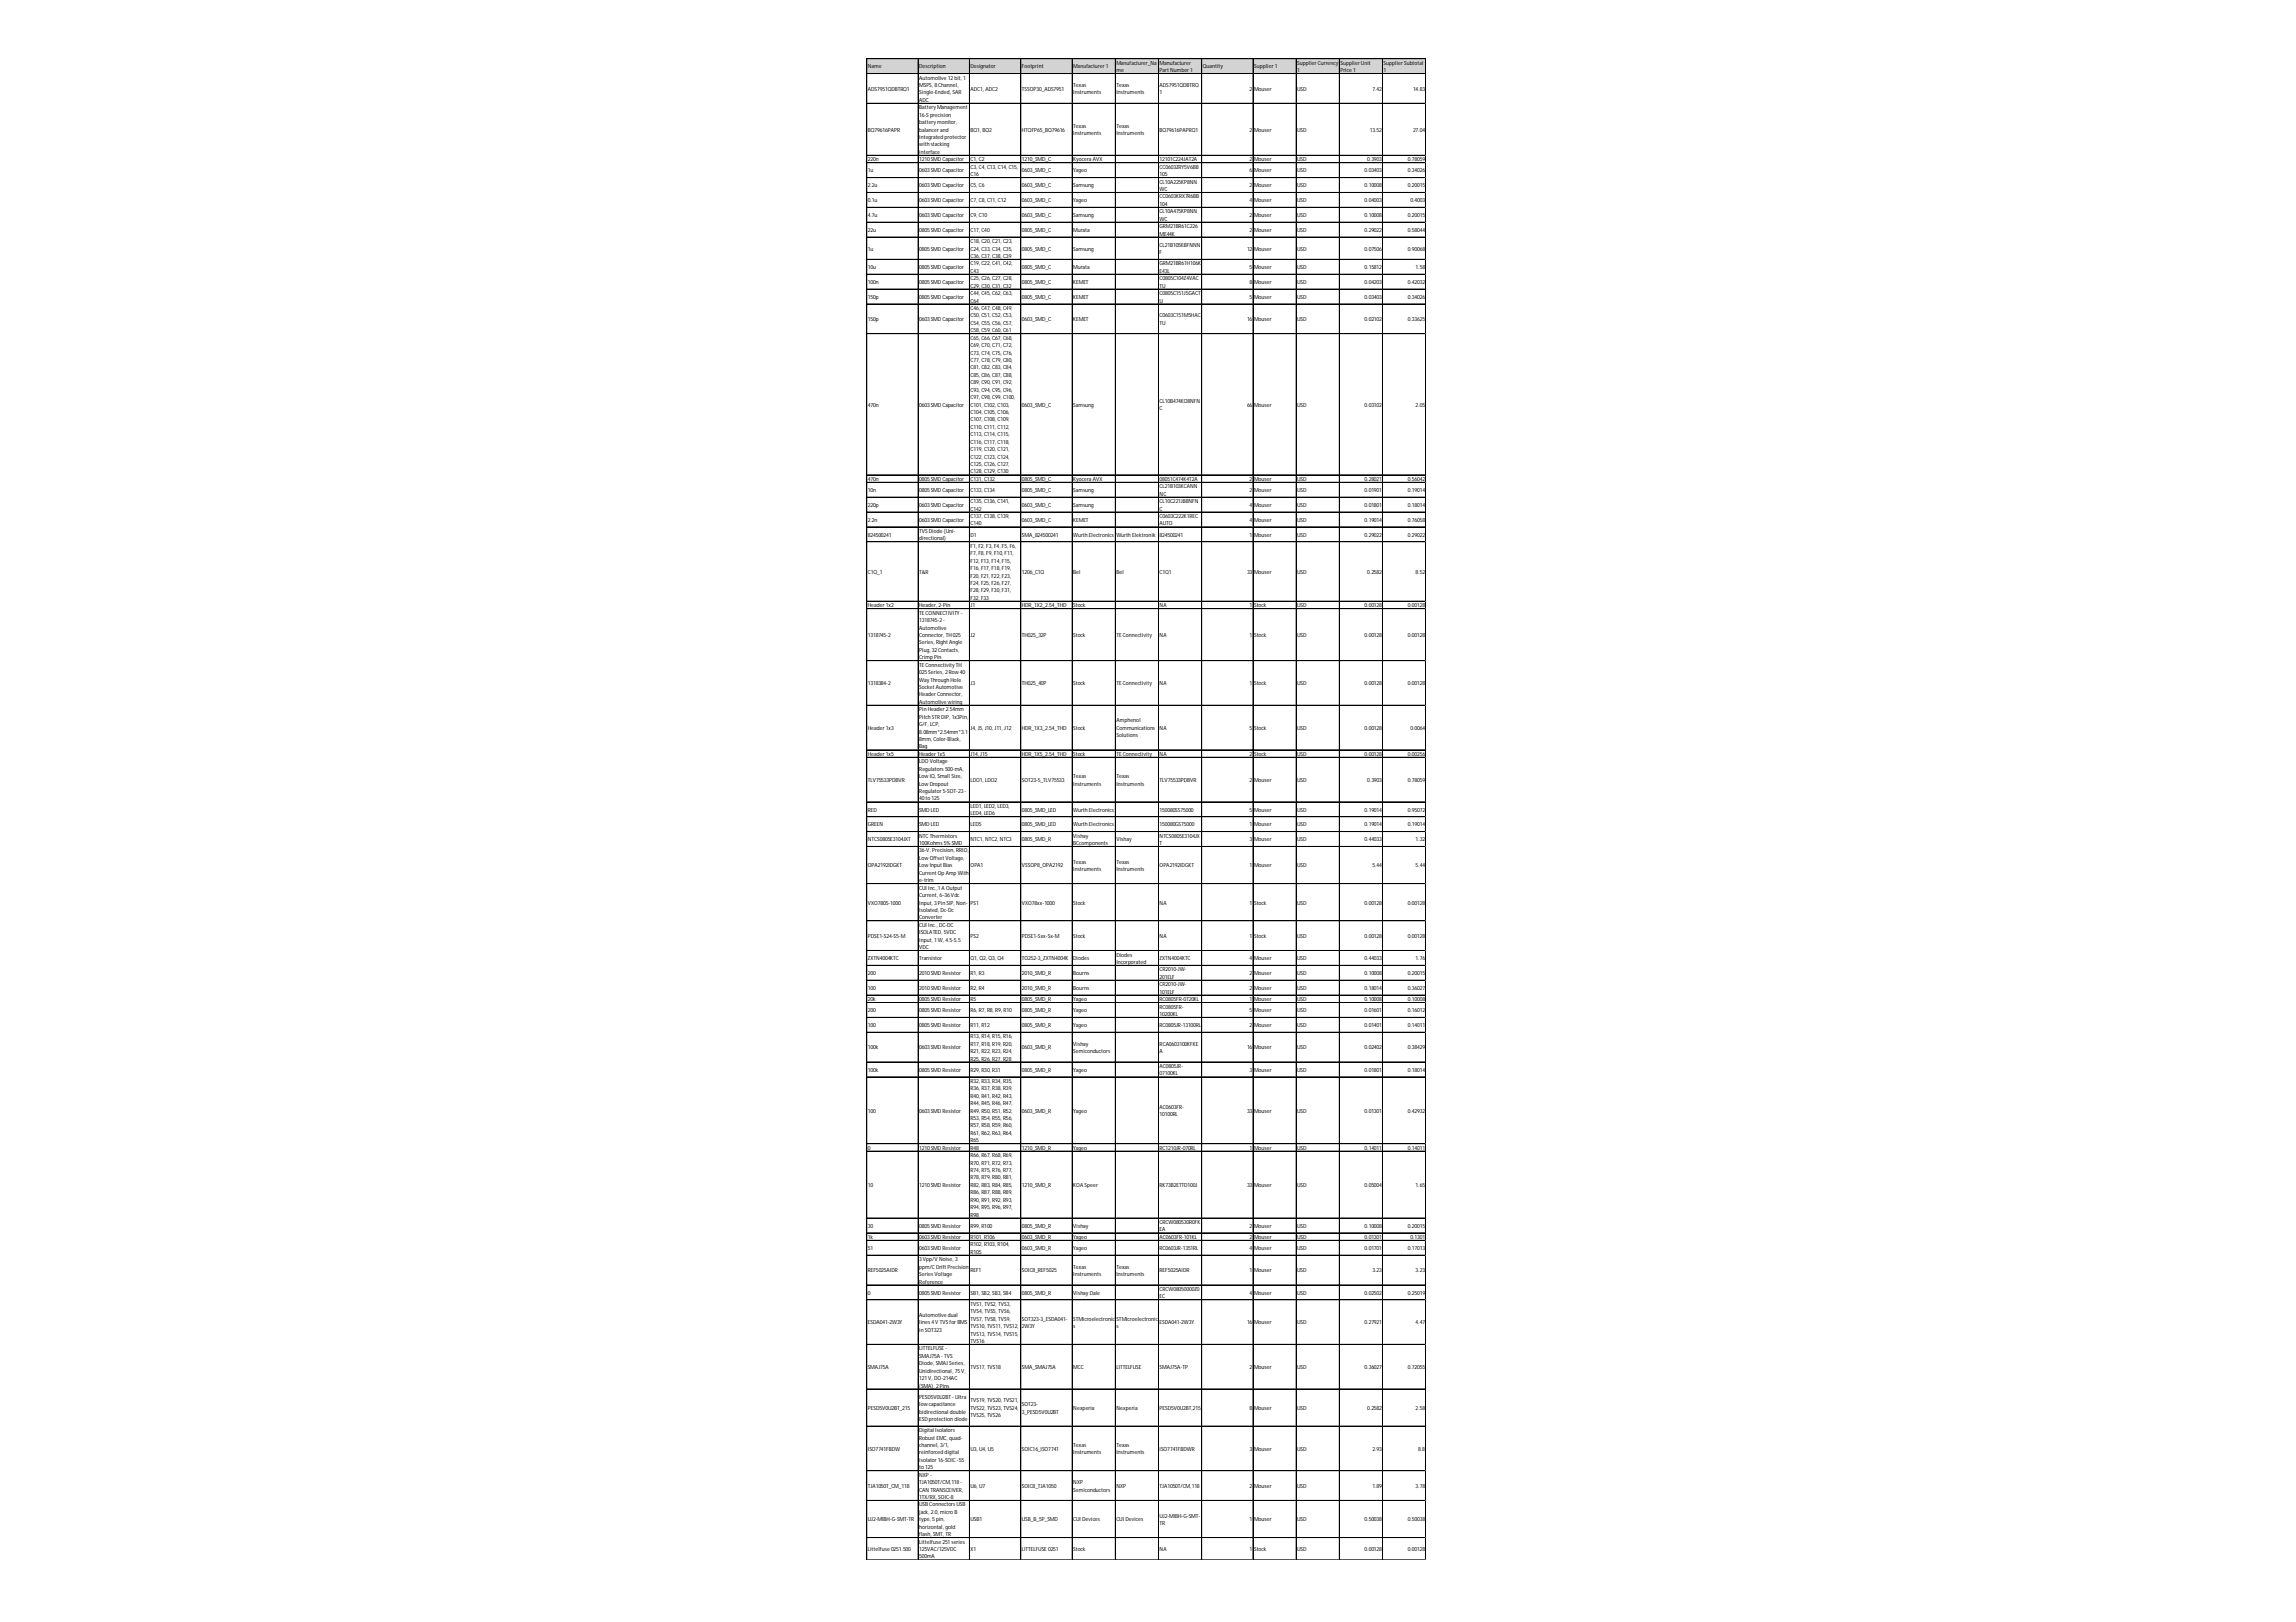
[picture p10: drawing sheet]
<svg xmlns="http://www.w3.org/2000/svg" width="297mm" height="210mm" viewBox="0 0 297 210" stroke-linecap="round" stroke-linejoin="round" font-family="sans-serif">
<defs><g id="words">
<g font-size=".7">
<text x="112.3" y="8.9">Name</text>
<text x="112.3" y="11.7">ADS7951QDBTRQ1</text>
<text x="118.9" y="8.9">Description</text>
<text x="118.9" y="10.3">Automotive 12bit, 1</text>
<text x="118.9" y="11.3">MSPS, 8Channel,</text>
<text x="125.6" y="8.9">Designator</text>
<text x="125.6" y="11.7">ADC1, ADC2</text>
<text x="132.2" y="8.9">Footprint</text>
<text x="132.2" y="11.7">TSSOP30_ADS7951</text>
<text x="138.9" y="8.9">Manufacturer1</text>
<text x="138.9" y="11.3">Texas</text>
<text x="144.4" y="8.4">Manufacturer_Na</text>
<text x="144.4" y="9.3">me</text>
<text x="144.4" y="11.3">Texas</text>
<text x="150" y="8.4">Manufacturer</text>
<text x="150" y="9.3">PartNumber1</text>
<text x="150" y="11.3">ADS7951QDBTRQ</text>
<text x="155.6" y="8.9">Quantity</text>
<text x="161.7" y="11.7">2</text>
<text x="162.2" y="8.9">Supplier1</text>
<text x="162.2" y="11.7">Mouser</text>
<text x="167.8" y="8.4">SupplierCurrency</text>
<text x="167.8" y="9.3">1</text>
<text x="167.8" y="11.7">USD</text>
<text x="173.4" y="8.4">SupplierUnit</text>
<text x="173.4" y="9.3">Price 1</text>
<text x="177.6" y="11.7">7.42</text>
<text x="179" y="8.4">SupplierSubtotal</text>
<text x="179" y="9.3">1</text>
<text x="182.8" y="11.7">14.83</text>
<text x="112.3" y="17">BQ79616PAPR</text>
<text x="118.9" y="12.2">Single-Ended, SAR</text>
<text x="118.9" y="13.2">ADC</text>
<text x="118.9" y="14.1">BatteryManagement</text>
<text x="118.9" y="15.1">16-Sprecision</text>
<text x="118.9" y="16.1">batterymonitor,</text>
<text x="118.9" y="17">balancerand</text>
<text x="118.9" y="18">integrated protector</text>
<text x="125.6" y="17">BQ1, BQ2</text>
<text x="132.2" y="17">HTQFP65_BQ79616</text>
<text x="138.9" y="12.2">Instruments</text>
<text x="138.9" y="16.6">Texas</text>
<text x="138.9" y="17.5">Instruments</text>
<text x="144.4" y="12.2">Instruments</text>
<text x="144.4" y="16.6">Texas</text>
<text x="144.4" y="17.5">Instruments</text>
<text x="150" y="12.2">1</text>
<text x="150" y="17">BQ79616PAPRQ1</text>
<text x="161.7" y="17">2</text>
<text x="162.2" y="17">Mouser</text>
<text x="167.8" y="17">USD</text>
<text x="177.2" y="17">13.52</text>
<text x="182.8" y="17">27.04</text>
<text x="112.3" y="20.9">220n</text>
<text x="112.3" y="22.3">1u</text>
<text x="118.9" y="19">with stacking</text>
<text x="118.9" y="19.9">interface</text>
<text x="118.9" y="20.9">1210SMD Capacitor</text>
<text x="118.9" y="22.3">0603SMD Capacitor</text>
<text x="125.6" y="20.9">C1, C2</text>
<text x="125.6" y="21.8">C3, C4, C13, C14, C15,</text>
<text x="125.6" y="22.8">C16</text>
<text x="132.2" y="20.9">1210_SMD_C</text>
<text x="132.2" y="22.3">0603_SMD_C</text>
<text x="138.9" y="20.9">Kyocera AVX</text>
<text x="138.9" y="22.3">Yageo</text>
<text x="150" y="20.9">12101C224JAT2A</text>
<text x="150" y="21.8">CC0603ZRY5V6BB</text>
<text x="150" y="22.8">105</text>
<text x="150" y="23.8">CL10A225KP8NN</text>
<text x="161.7" y="20.9">2</text>
<text x="161.7" y="22.3">6</text>
<text x="162.2" y="20.9">Mouser</text>
<text x="162.2" y="22.3">Mouser</text>
<text x="167.8" y="20.9">USD</text>
<text x="167.8" y="22.3">USD</text>
<text x="176.5" y="22.3">0.03403</text>
<text x="176.9" y="20.9">0.3903</text>
<text x="182.1" y="20.9">0.78059</text>
<text x="182.1" y="22.3">0.34026</text>
<text x="112.3" y="24.2">2.2u</text>
<text x="112.3" y="26.2">0.1u</text>
<text x="112.3" y="28.1">4.7u</text>
<text x="118.9" y="24.2">0603SMD Capacitor</text>
<text x="118.9" y="26.2">0603SMD Capacitor</text>
<text x="118.9" y="28.1">0603SMD Capacitor</text>
<text x="125.6" y="24.2">C5, C6</text>
<text x="125.6" y="26.2">C7, C8, C11, C12</text>
<text x="125.6" y="28.1">C9, C10</text>
<text x="132.2" y="24.2">0603_SMD_C</text>
<text x="132.2" y="26.2">0603_SMD_C</text>
<text x="132.2" y="28.1">0603_SMD_C</text>
<text x="138.9" y="24.2">Samsung</text>
<text x="138.9" y="26.2">Yageo</text>
<text x="138.9" y="28.1">Samsung</text>
<text x="150" y="24.7">WC</text>
<text x="150" y="25.7">CC0603KRX7R6BB</text>
<text x="150" y="26.6">104</text>
<text x="150" y="27.6">CL10A475KP8NN</text>
<text x="150" y="28.6">WC</text>
<text x="150" y="29.5">GRM21BR61C226</text>
<text x="161.7" y="24.2">2</text>
<text x="161.7" y="26.2">4</text>
<text x="161.7" y="28.1">2</text>
<text x="162.2" y="24.2">Mouser</text>
<text x="162.2" y="26.2">Mouser</text>
<text x="162.2" y="28.1">Mouser</text>
<text x="167.8" y="24.2">USD</text>
<text x="167.8" y="26.2">USD</text>
<text x="167.8" y="28.1">USD</text>
<text x="176.5" y="24.2">0.10008</text>
<text x="176.5" y="26.2">0.04003</text>
<text x="176.5" y="28.1">0.10008</text>
<text x="182.1" y="24.2">0.20015</text>
<text x="182.1" y="28.1">0.20015</text>
<text x="182.5" y="26.2">0.4003</text>
<text x="112.3" y="30">22u</text>
<text x="112.3" y="32.4">1u</text>
<text x="112.3" y="34.8">10u</text>
<text x="118.9" y="30">0805SMD Capacitor</text>
<text x="118.9" y="32.4">0805SMD Capacitor</text>
<text x="118.9" y="34.8">0805SMD Capacitor</text>
<text x="125.6" y="30">C17, C40</text>
<text x="125.6" y="31.5">C18, C20, C21, C23,</text>
<text x="125.6" y="32.4">C24, C33, C34, C35,</text>
<text x="125.6" y="33.4">C36, C37, C38, C39</text>
<text x="125.6" y="34.3">C19, C22, C41, C42,</text>
<text x="125.6" y="35.3">C43</text>
<text x="132.2" y="30">0805_SMD_C</text>
<text x="132.2" y="32.4">0805_SMD_C</text>
<text x="132.2" y="34.8">0805_SMD_C</text>
<text x="138.9" y="30">Murata</text>
<text x="138.9" y="32.4">Samsung</text>
<text x="138.9" y="34.8">Murata</text>
<text x="150" y="30.5">ME44K</text>
<text x="150" y="31.9">CL21B105KBFNNN</text>
<text x="150" y="32.9">F</text>
<text x="150" y="34.3">GRM21BR61H106K</text>
<text x="150" y="35.3">E43L</text>
<text x="161.3" y="32.4">12</text>
<text x="161.7" y="30">2</text>
<text x="161.7" y="34.8">5</text>
<text x="162.2" y="30">Mouser</text>
<text x="162.2" y="32.4">Mouser</text>
<text x="162.2" y="34.8">Mouser</text>
<text x="167.8" y="30">USD</text>
<text x="167.8" y="32.4">USD</text>
<text x="167.8" y="34.8">USD</text>
<text x="176.5" y="30">0.29022</text>
<text x="176.5" y="32.4">0.07506</text>
<text x="176.5" y="34.8">0.15812</text>
<text x="182.1" y="30">0.58044</text>
<text x="182.1" y="32.4">0.90068</text>
<text x="183.1" y="34.8">1.58</text>
<text x="112.3" y="36.7">100n</text>
<text x="112.3" y="38.7">150p</text>
<text x="112.3" y="41.6">150p</text>
<text x="118.9" y="36.7">0805SMD Capacitor</text>
<text x="118.9" y="38.7">0805SMD Capacitor</text>
<text x="118.9" y="41.6">0603SMD Capacitor</text>
<text x="125.6" y="36.3">C25, C26, C27, C28,</text>
<text x="125.6" y="37.2">C29, C30, C31, C32</text>
<text x="125.6" y="38.2">C44, C45, C62, C63,</text>
<text x="125.6" y="39.2">C64</text>
<text x="125.6" y="40.1">C46, C47, C48, C49,</text>
<text x="125.6" y="41.1">C50, C51, C52, C53,</text>
<text x="132.2" y="36.7">0805_SMD_C</text>
<text x="132.2" y="38.7">0805_SMD_C</text>
<text x="132.2" y="41.6">0603_SMD_C</text>
<text x="138.9" y="36.7">KEMET</text>
<text x="138.9" y="38.7">KEMET</text>
<text x="138.9" y="41.6">KEMET</text>
<text x="150" y="36.3">C0805C104Z4VAC</text>
<text x="150" y="37.2">TU</text>
<text x="150" y="38.2">C0805C151J5GACT</text>
<text x="150" y="39.2">U</text>
<text x="150" y="41.1">C0603C151M5HAC</text>
<text x="161.3" y="41.6">16</text>
<text x="161.7" y="36.7">8</text>
<text x="161.7" y="38.7">5</text>
<text x="162.2" y="36.7">Mouser</text>
<text x="162.2" y="38.7">Mouser</text>
<text x="162.2" y="41.6">Mouser</text>
<text x="167.8" y="36.7">USD</text>
<text x="167.8" y="38.7">USD</text>
<text x="167.8" y="41.6">USD</text>
<text x="176.5" y="36.7">0.04203</text>
<text x="176.5" y="38.7">0.03403</text>
<text x="176.5" y="41.6">0.02102</text>
<text x="182.1" y="36.7">0.42032</text>
<text x="182.1" y="38.7">0.34026</text>
<text x="182.1" y="41.6">0.33625</text>
<text x="125.6" y="42">C54, C55, C56, C57,</text>
<text x="125.6" y="43">C58, C59, C60, C61</text>
<text x="125.6" y="44">C65, C66, C67, C68,</text>
<text x="125.6" y="44.9">C69, C70, C71, C72,</text>
<text x="125.6" y="45.9">C73, C74, C75, C76,</text>
<text x="125.6" y="46.8">C77, C78, C79, C80,</text>
<text x="125.6" y="47.8">C81, C82, C83, C84,</text>
<text x="150" y="42">TU</text>
<text x="112.3" y="52.6">470n</text>
<text x="118.9" y="52.6">0603SMD Capacitor</text>
<text x="125.6" y="48.8">C85, C86, C87, C88,</text>
<text x="125.6" y="49.7">C89, C90, C91, C92,</text>
<text x="125.6" y="50.7">C93, C94, C95, C96,</text>
<text x="125.6" y="51.7">C97, C98, C99, C100,</text>
<text x="125.6" y="52.6">C101, C102, C103,</text>
<text x="125.6" y="53.6">C104, C105, C106,</text>
<text x="132.2" y="52.6">0603_SMD_C</text>
<text x="138.9" y="52.6">Samsung</text>
<text x="150" y="52.1">CL10B474KO8NFN</text>
<text x="150" y="53.1">C</text>
<text x="161.3" y="52.6">66</text>
<text x="162.2" y="52.6">Mouser</text>
<text x="167.8" y="52.6">USD</text>
<text x="176.5" y="52.6">0.03102</text>
<text x="183.1" y="52.6">2.05</text>
<text x="125.6" y="54.5">C107, C108, C109,</text>
<text x="125.6" y="55.5">C110, C111, C112,</text>
<text x="125.6" y="56.5">C113, C114, C115,</text>
<text x="125.6" y="57.4">C116, C117, C118,</text>
<text x="125.6" y="58.4">C119, C120, C121,</text>
<text x="125.6" y="59.3">C122, C123, C124,</text>
<text x="112.3" y="62.2">470n</text>
<text x="112.3" y="63.7">10n</text>
<text x="112.3" y="65.6">220p</text>
<text x="118.9" y="62.2">0805SMD Capacitor</text>
<text x="118.9" y="63.7">0805SMD Capacitor</text>
<text x="118.9" y="65.6">0603SMD Capacitor</text>
<text x="125.6" y="60.3">C125, C126, C127,</text>
<text x="125.6" y="61.3">C128, C129, C130</text>
<text x="125.6" y="62.2">C131, C132</text>
<text x="125.6" y="63.7">C133, C134</text>
<text x="125.6" y="65.1">C135, C136, C141,</text>
<text x="132.2" y="62.2">0805_SMD_C</text>
<text x="132.2" y="63.7">0805_SMD_C</text>
<text x="132.2" y="65.6">0603_SMD_C</text>
<text x="138.9" y="62.2">Kyocera AVX</text>
<text x="138.9" y="63.7">Samsung</text>
<text x="138.9" y="65.6">Samsung</text>
<text x="150" y="62.2">08051C474K4T2A</text>
<text x="150" y="63.2">CL21B103KCANN</text>
<text x="150" y="64.2">NC</text>
<text x="150" y="65.1">CL10C221JB8NFN</text>
<text x="161.7" y="62.2">2</text>
<text x="161.7" y="63.7">2</text>
<text x="161.7" y="65.6">4</text>
<text x="162.2" y="62.2">Mouser</text>
<text x="162.2" y="63.7">Mouser</text>
<text x="162.2" y="65.6">Mouser</text>
<text x="167.8" y="62.2">USD</text>
<text x="167.8" y="63.7">USD</text>
<text x="167.8" y="65.6">USD</text>
<text x="176.5" y="62.2">0.28021</text>
<text x="176.5" y="63.7">0.01901</text>
<text x="176.5" y="65.6">0.01801</text>
<text x="182.1" y="62.2">0.56042</text>
<text x="182.1" y="63.7">0.19014</text>
<text x="182.1" y="65.6">0.18014</text>
<text x="112.3" y="67.5">2.2n</text>
<text x="112.3" y="69.4">824500241</text>
<text x="118.9" y="67.5">0603SMD Capacitor</text>
<text x="118.9" y="69">TVSDiode (Uni-</text>
<text x="118.9" y="69.9">directional)</text>
<text x="125.6" y="66.1">C142</text>
<text x="125.6" y="67">C137, C138, C139,</text>
<text x="125.6" y="68">C140</text>
<text x="125.6" y="69.4">D1</text>
<text x="125.6" y="70.9">F1, F2, F3, F4, F5, F6,</text>
<text x="125.6" y="71.9">F7, F8, F9, F10, F11,</text>
<text x="132.2" y="67.5">0603_SMD_C</text>
<text x="132.2" y="69.4">SMA_824500241</text>
<text x="138.9" y="67.5">KEMET</text>
<text x="138.9" y="69.4">Wurth Electronics</text>
<text x="144.4" y="69.4">Wurth Elektronik</text>
<text x="150" y="66.1">C</text>
<text x="150" y="67">C0603C222K1REC</text>
<text x="150" y="68">AUTO</text>
<text x="150" y="69.4">824500241</text>
<text x="161.7" y="67.5">4</text>
<text x="161.7" y="69.4">1</text>
<text x="162.2" y="67.5">Mouser</text>
<text x="162.2" y="69.4">Mouser</text>
<text x="167.8" y="67.5">USD</text>
<text x="167.8" y="69.4">USD</text>
<text x="176.5" y="67.5">0.19014</text>
<text x="176.5" y="69.4">0.29022</text>
<text x="182.1" y="67.5">0.76058</text>
<text x="182.1" y="69.4">0.29022</text>
<text x="112.3" y="74.3">C1Q_1</text>
<text x="118.9" y="74.3">T&amp;R</text>
<text x="125.6" y="72.8">F12, F13, F14, F15,</text>
<text x="125.6" y="73.8">F16, F17, F18, F19,</text>
<text x="125.6" y="74.7">F20, F21, F22, F23,</text>
<text x="125.6" y="75.7">F24, F25, F26, F27,</text>
<text x="125.6" y="76.7">F28, F29, F30, F31,</text>
<text x="125.6" y="77.6">F32, F33</text>
<text x="132.2" y="74.3">1206_C1Q</text>
<text x="138.9" y="74.3">Bel</text>
<text x="144.4" y="74.3">Bel</text>
<text x="150" y="74.3">C1Q1</text>
<text x="161.3" y="74.3">33</text>
<text x="162.2" y="74.3">Mouser</text>
<text x="167.8" y="74.3">USD</text>
<text x="176.9" y="74.3">0.2582</text>
<text x="183.1" y="74.3">8.52</text>
<text x="112.3" y="78.6">Header1x2</text>
<text x="112.3" y="82.4">1318745-2</text>
<text x="118.9" y="78.6">Header, 2-Pin</text>
<text x="118.9" y="79.5">TECONNECTIVITY-</text>
<text x="118.9" y="80.5">1318745-2-</text>
<text x="118.9" y="81.5">Automotive</text>
<text x="118.9" y="82.4">Connector, TH 025</text>
<text x="118.9" y="83.4">Series, RightAngle</text>
<text x="125.6" y="78.6">J1</text>
<text x="125.6" y="82.4">J2</text>
<text x="132.2" y="78.6">HDR_1X2_2.54_THD</text>
<text x="132.2" y="82.4">TH025_32P</text>
<text x="138.9" y="78.6">Stock</text>
<text x="138.9" y="82.4">Stock</text>
<text x="144.4" y="82.4">TEConnectivity</text>
<text x="150" y="78.6">NA</text>
<text x="150" y="82.4">NA</text>
<text x="161.7" y="78.6">1</text>
<text x="161.7" y="82.4">1</text>
<text x="162.2" y="78.6">Stock</text>
<text x="162.2" y="82.4">Stock</text>
<text x="167.8" y="78.6">USD</text>
<text x="167.8" y="82.4">USD</text>
<text x="176.5" y="78.6">0.00128</text>
<text x="176.5" y="82.4">0.00128</text>
<text x="182.1" y="78.6">0.00128</text>
<text x="182.1" y="82.4">0.00128</text>
<text x="112.3" y="88.7">1318384-2</text>
<text x="118.9" y="84.4">Plug, 32Contacts,</text>
<text x="118.9" y="85.3">Crimp Pin</text>
<text x="118.9" y="86.3">TEConnectivityTH</text>
<text x="118.9" y="87.2">025Series, 2Row40</text>
<text x="118.9" y="88.2">WayThrough Hole</text>
<text x="118.9" y="89.2">SocketAutomotive</text>
<text x="125.6" y="88.7">J3</text>
<text x="132.2" y="88.7">TH025_40P</text>
<text x="138.9" y="88.7">Stock</text>
<text x="144.4" y="88.7">TEConnectivity</text>
<text x="150" y="88.7">NA</text>
<text x="161.7" y="88.7">1</text>
<text x="162.2" y="88.7">Stock</text>
<text x="167.8" y="88.7">USD</text>
<text x="176.5" y="88.7">0.00128</text>
<text x="182.1" y="88.7">0.00128</text>
<text x="112.3" y="94.5">Header1x3</text>
<text x="118.9" y="90.1">HeaderConnector,</text>
<text x="118.9" y="91.1">Automotive wiring</text>
<text x="118.9" y="92">Pin Header2.54mm</text>
<text x="118.9" y="93">Pitch STRDIP, 1x3Pin,</text>
<text x="118.9" y="94">G/F, LCP,</text>
<text x="118.9" y="94.9">8.08mm*2.54mm*3.1</text>
<text x="118.9" y="95.9">8mm, Color-Black,</text>
<text x="125.6" y="94.5">J4, J5, J10, J11, J12</text>
<text x="132.2" y="94.5">HDR_1X3_2.54_THD</text>
<text x="138.9" y="94.5">Stock</text>
<text x="144.4" y="93.5">Amphenol</text>
<text x="144.4" y="94.5">Communications</text>
<text x="144.4" y="95.4">Solutions</text>
<text x="150" y="94.5">NA</text>
<text x="161.7" y="94.5">5</text>
<text x="162.2" y="94.5">Stock</text>
<text x="167.8" y="94.5">USD</text>
<text x="176.5" y="94.5">0.00128</text>
<text x="182.5" y="94.5">0.0064</text>
<text x="112.3" y="97.8">Header1x5</text>
<text x="112.3" y="101.2">TLV75533PDBVR</text>
<text x="118.9" y="96.9">Bag</text>
<text x="118.9" y="97.8">Header1x5</text>
<text x="118.9" y="98.8">LDO Voltage</text>
<text x="118.9" y="99.7">Regulators500-mA,</text>
<text x="118.9" y="100.7">LowIQ, Small Size,</text>
<text x="118.9" y="101.7">LowDropout</text>
<text x="125.6" y="97.8">J14, J15</text>
<text x="125.6" y="101.2">LDO1, LDO2</text>
<text x="132.2" y="97.8">HDR_1X5_2.54_THD</text>
<text x="132.2" y="101.2">SOT23-5_TLV75533</text>
<text x="138.9" y="97.8">Stock</text>
<text x="138.9" y="100.7">Texas</text>
<text x="138.9" y="101.7">Instruments</text>
<text x="144.4" y="97.8">TEConnectivity</text>
<text x="144.4" y="100.7">Texas</text>
<text x="144.4" y="101.7">Instruments</text>
<text x="150" y="97.8">NA</text>
<text x="150" y="101.2">TLV75533PDBVR</text>
<text x="161.7" y="97.8">2</text>
<text x="161.7" y="101.2">2</text>
<text x="162.2" y="97.8">Stock</text>
<text x="162.2" y="101.2">Mouser</text>
<text x="167.8" y="97.8">USD</text>
<text x="167.8" y="101.2">USD</text>
<text x="176.5" y="97.8">0.00128</text>
<text x="176.9" y="101.2">0.3903</text>
<text x="182.1" y="97.8">0.00256</text>
<text x="182.1" y="101.2">0.78059</text>
<text x="112.3" y="105">RED</text>
<text x="112.3" y="107">GREEN</text>
<text x="118.9" y="102.6">Regulator5-SOT-23-</text>
<text x="118.9" y="103.6">40to 125</text>
<text x="118.9" y="105">SMD LED</text>
<text x="118.9" y="107">SMD LED</text>
<text x="125.6" y="104.5">LED1, LED2, LED3,</text>
<text x="125.6" y="105.5">LED4, LED6</text>
<text x="125.6" y="107">LED5</text>
<text x="132.2" y="105">0805_SMD_LED</text>
<text x="132.2" y="107">0805_SMD_LED</text>
<text x="138.9" y="105">Wurth Electronics</text>
<text x="138.9" y="107">Wurth Electronics</text>
<text x="150" y="105">150080SS75000</text>
<text x="150" y="107">150080GS75000</text>
<text x="161.7" y="105">5</text>
<text x="161.7" y="107">1</text>
<text x="162.2" y="105">Mouser</text>
<text x="162.2" y="107">Mouser</text>
<text x="167.8" y="105">USD</text>
<text x="167.8" y="107">USD</text>
<text x="176.5" y="105">0.19014</text>
<text x="176.5" y="107">0.19014</text>
<text x="182.1" y="105">0.95072</text>
<text x="182.1" y="107">0.19014</text>
<text x="112.3" y="108.9">NTCS0805E3104JXT</text>
<text x="112.3" y="112.2">OPA2192IDGKT</text>
<text x="118.9" y="108.4">NTCThermistors</text>
<text x="118.9" y="109.4">100Kohms5%SMD</text>
<text x="118.9" y="110.3">36-V, Precision, RRIO,</text>
<text x="118.9" y="111.3">LowOffsetVoltage,</text>
<text x="118.9" y="112.2">LowInput Bias</text>
<text x="118.9" y="113.2">CurrentOp Amp With</text>
<text x="125.6" y="108.9">NTC1, NTC2, NTC3</text>
<text x="125.6" y="112.2">OPA1</text>
<text x="132.2" y="108.9">0805_SMD_R</text>
<text x="132.2" y="112.2">VSSOP8_OPA2192</text>
<text x="138.9" y="108.4">Vishay</text>
<text x="138.9" y="109.4">BCcomponents</text>
<text x="138.9" y="111.8">Texas</text>
<text x="138.9" y="112.7">Instruments</text>
<text x="144.4" y="108.9">Vishay</text>
<text x="144.4" y="111.8">Texas</text>
<text x="144.4" y="112.7">Instruments</text>
<text x="150" y="108.4">NTCS0805E3104JX</text>
<text x="150" y="109.4">T</text>
<text x="150" y="112.2">OPA2192IDGKT</text>
<text x="161.7" y="108.9">3</text>
<text x="161.7" y="112.2">1</text>
<text x="162.2" y="108.9">Mouser</text>
<text x="162.2" y="112.2">Mouser</text>
<text x="167.8" y="108.9">USD</text>
<text x="167.8" y="112.2">USD</text>
<text x="176.5" y="108.9">0.44033</text>
<text x="177.6" y="112.2">5.44</text>
<text x="183.1" y="108.9">1.32</text>
<text x="183.1" y="112.2">5.44</text>
<text x="112.3" y="117.1">VXO7805-1000</text>
<text x="118.9" y="114.2">e-trim</text>
<text x="118.9" y="115.1">CUI Inc.,1A Output</text>
<text x="118.9" y="116.1">Current, 6~36Vdc</text>
<text x="118.9" y="117.1">Input, 3Pin SIP, Non-</text>
<text x="118.9" y="118">Isolated, Dc-Dc</text>
<text x="118.9" y="119">Converter</text>
<text x="118.9" y="119.9">CUI Inc., DC-DC</text>
<text x="125.6" y="117.1">PS1</text>
<text x="132.2" y="117.1">VXO78xx-1000</text>
<text x="138.9" y="117.1">Stock</text>
<text x="150" y="117.1">NA</text>
<text x="161.7" y="117.1">1</text>
<text x="162.2" y="117.1">Stock</text>
<text x="167.8" y="117.1">USD</text>
<text x="176.5" y="117.1">0.00128</text>
<text x="182.1" y="117.1">0.00128</text>
<text x="112.3" y="121.4">PDSE1-S24-S5-M</text>
<text x="112.3" y="124.3">ZXTN4004KTC</text>
<text x="118.9" y="120.9">ISOLATED, 5VDC</text>
<text x="118.9" y="121.9">input, 1W, 4.5-5.5</text>
<text x="118.9" y="122.8">VDC</text>
<text x="118.9" y="124.3">Transistor</text>
<text x="125.6" y="121.4">PS2</text>
<text x="125.6" y="124.3">Q1, Q2, Q3, Q4</text>
<text x="132.2" y="121.4">PDSE1-Sxx-Sx-M</text>
<text x="132.2" y="124.3">TO252-3_ZXTN4004K</text>
<text x="138.9" y="121.4">Stock</text>
<text x="138.9" y="124.3">Diodes</text>
<text x="144.4" y="123.8">Diodes</text>
<text x="144.4" y="124.7">Incorporated</text>
<text x="150" y="121.4">NA</text>
<text x="150" y="124.3">ZXTN4004KTC</text>
<text x="150" y="125.7">CR2010-JW-</text>
<text x="161.7" y="121.4">1</text>
<text x="161.7" y="124.3">4</text>
<text x="162.2" y="121.4">Stock</text>
<text x="162.2" y="124.3">Mouser</text>
<text x="167.8" y="121.4">USD</text>
<text x="167.8" y="124.3">USD</text>
<text x="176.5" y="121.4">0.00128</text>
<text x="176.5" y="124.3">0.44033</text>
<text x="182.1" y="121.4">0.00128</text>
<text x="183.1" y="124.3">1.76</text>
<text x="112.3" y="126.2">200</text>
<text x="112.3" y="128.1">100</text>
<text x="112.3" y="129.6">20k</text>
<text x="112.3" y="131">200</text>
<text x="118.9" y="126.2">2010SMD Resistor</text>
<text x="118.9" y="128.1">2010SMD Resistor</text>
<text x="118.9" y="129.6">0805SMD Resistor</text>
<text x="118.9" y="131">0805SMD Resistor</text>
<text x="125.6" y="126.2">R1, R3</text>
<text x="125.6" y="128.1">R2, R4</text>
<text x="125.6" y="129.6">R5</text>
<text x="125.6" y="131">R6, R7, R8, R9, R10</text>
<text x="132.2" y="126.2">2010_SMD_R</text>
<text x="132.2" y="128.1">2010_SMD_R</text>
<text x="132.2" y="129.6">0805_SMD_R</text>
<text x="132.2" y="131">0805_SMD_R</text>
<text x="138.9" y="126.2">Bourns</text>
<text x="138.9" y="128.1">Bourns</text>
<text x="138.9" y="129.6">Yageo</text>
<text x="138.9" y="131">Yageo</text>
<text x="150" y="126.7">201ELF</text>
<text x="150" y="127.6">CR2010-JW-</text>
<text x="150" y="128.6">101ELF</text>
<text x="150" y="129.6">RC0805FR-0720KL</text>
<text x="150" y="130.5">RC0805FR-</text>
<text x="150" y="131.5">10200KL</text>
<text x="161.7" y="126.2">2</text>
<text x="161.7" y="128.1">2</text>
<text x="161.7" y="129.6">1</text>
<text x="161.7" y="131">5</text>
<text x="162.2" y="126.2">Mouser</text>
<text x="162.2" y="128.1">Mouser</text>
<text x="162.2" y="129.6">Mouser</text>
<text x="162.2" y="131">Mouser</text>
<text x="167.8" y="126.2">USD</text>
<text x="167.8" y="128.1">USD</text>
<text x="167.8" y="129.6">USD</text>
<text x="167.8" y="131">USD</text>
<text x="176.5" y="126.2">0.10008</text>
<text x="176.5" y="128.1">0.18014</text>
<text x="176.5" y="129.6">0.10008</text>
<text x="176.5" y="131">0.01601</text>
<text x="182.1" y="126.2">0.20015</text>
<text x="182.1" y="128.1">0.36027</text>
<text x="182.1" y="129.6">0.10008</text>
<text x="182.1" y="131">0.16012</text>
<text x="112.3" y="132.9">100</text>
<text x="112.3" y="135.8">100k</text>
<text x="118.9" y="132.9">0805SMD Resistor</text>
<text x="118.9" y="135.8">0603SMD Resistor</text>
<text x="125.6" y="132.9">R11, R12</text>
<text x="125.6" y="134.4">R13, R14, R15, R16,</text>
<text x="125.6" y="135.3">R17, R18, R19, R20,</text>
<text x="125.6" y="136.3">R21, R22, R23, R24,</text>
<text x="125.6" y="137.2">R25, R26, R27, R28</text>
<text x="132.2" y="132.9">0805_SMD_R</text>
<text x="132.2" y="135.8">0603_SMD_R</text>
<text x="138.9" y="132.9">Yageo</text>
<text x="138.9" y="135.3">Vishay</text>
<text x="138.9" y="136.3">Semiconductors</text>
<text x="150" y="132.9">RC0805JR-13100RL</text>
<text x="150" y="135.3">RCA0603100KFKE</text>
<text x="150" y="136.3">A</text>
<text x="161.3" y="135.8">16</text>
<text x="161.7" y="132.9">2</text>
<text x="162.2" y="132.9">Mouser</text>
<text x="162.2" y="135.8">Mouser</text>
<text x="167.8" y="132.9">USD</text>
<text x="167.8" y="135.8">USD</text>
<text x="176.5" y="132.9">0.01401</text>
<text x="176.5" y="135.8">0.02402</text>
<text x="182.1" y="132.9">0.14011</text>
<text x="182.1" y="135.8">0.38429</text>
<text x="112.3" y="138.7">100k</text>
<text x="112.3" y="144">100</text>
<text x="118.9" y="138.7">0805SMD Resistor</text>
<text x="118.9" y="144">0603SMD Resistor</text>
<text x="125.6" y="138.7">R29, R30, R31</text>
<text x="125.6" y="140.1">R32, R33, R34, R35,</text>
<text x="125.6" y="141.1">R36, R37, R38, R39,</text>
<text x="125.6" y="142.1">R40, R41, R42, R43,</text>
<text x="125.6" y="143">R44, R45, R46, R47,</text>
<text x="125.6" y="144">R49, R50, R51, R52,</text>
<text x="132.2" y="138.7">0805_SMD_R</text>
<text x="132.2" y="144">0603_SMD_R</text>
<text x="138.9" y="138.7">Yageo</text>
<text x="138.9" y="144">Yageo</text>
<text x="150" y="138.2">AC0805JR-</text>
<text x="150" y="139.2">07100KL</text>
<text x="150" y="143.5">AC0603FR-</text>
<text x="161.3" y="144">33</text>
<text x="161.7" y="138.7">3</text>
<text x="162.2" y="138.7">Mouser</text>
<text x="162.2" y="144">Mouser</text>
<text x="167.8" y="138.7">USD</text>
<text x="167.8" y="144">USD</text>
<text x="176.5" y="138.7">0.01801</text>
<text x="176.5" y="144">0.01301</text>
<text x="182.1" y="138.7">0.18014</text>
<text x="182.1" y="144">0.42932</text>
<text x="112.3" y="148.8">0</text>
<text x="118.9" y="148.8">1210SMD Resistor</text>
<text x="125.6" y="144.9">R53, R54, R55, R56,</text>
<text x="125.6" y="145.9">R57, R58, R59, R60,</text>
<text x="125.6" y="146.9">R61, R62, R63, R64,</text>
<text x="125.6" y="147.8">R65</text>
<text x="125.6" y="148.8">R48</text>
<text x="125.6" y="149.8">R66, R67, R68, R69,</text>
<text x="132.2" y="148.8">1210_SMD_R</text>
<text x="138.9" y="148.8">Yageo</text>
<text x="150" y="144.5">10100RL</text>
<text x="150" y="148.8">RC1210JR-070RL</text>
<text x="161.7" y="148.8">1</text>
<text x="162.2" y="148.8">Mouser</text>
<text x="167.8" y="148.8">USD</text>
<text x="176.5" y="148.8">0.14011</text>
<text x="182.1" y="148.8">0.14011</text>
<text x="112.3" y="153.6">10</text>
<text x="118.9" y="153.6">1210SMD Resistor</text>
<text x="125.6" y="150.7">R70, R71, R72, R73,</text>
<text x="125.6" y="151.7">R74, R75, R76, R77,</text>
<text x="125.6" y="152.6">R78, R79, R80, R81,</text>
<text x="125.6" y="153.6">R82, R83, R84, R85,</text>
<text x="125.6" y="154.6">R86, R87, R88, R89,</text>
<text x="125.6" y="155.5">R90, R91, R92, R93,</text>
<text x="132.2" y="153.6">1210_SMD_R</text>
<text x="138.9" y="153.6">KOA Speer</text>
<text x="150" y="153.6">RK73B2ETTD100J</text>
<text x="161.3" y="153.6">33</text>
<text x="162.2" y="153.6">Mouser</text>
<text x="167.8" y="153.6">USD</text>
<text x="176.5" y="153.6">0.05004</text>
<text x="183.1" y="153.6">1.65</text>
<text x="112.3" y="158.9">30</text>
<text x="112.3" y="160.3">1k</text>
<text x="112.3" y="161.8">51</text>
<text x="118.9" y="158.9">0805SMD Resistor</text>
<text x="118.9" y="160.3">0603SMD Resistor</text>
<text x="118.9" y="161.8">0603SMD Resistor</text>
<text x="125.6" y="156.5">R94, R95, R96, R97,</text>
<text x="125.6" y="157.4">R98</text>
<text x="125.6" y="158.9">R99, R100</text>
<text x="125.6" y="160.3">R101, R106</text>
<text x="125.6" y="161.3">R102, R103, R104,</text>
<text x="132.2" y="158.9">0805_SMD_R</text>
<text x="132.2" y="160.3">0603_SMD_R</text>
<text x="132.2" y="161.8">0603_SMD_R</text>
<text x="138.9" y="158.9">Vishay</text>
<text x="138.9" y="160.3">Yageo</text>
<text x="138.9" y="161.8">Yageo</text>
<text x="150" y="158.4">CRCW080530R0FK</text>
<text x="150" y="159.4">EA</text>
<text x="150" y="160.3">AC0603FR-101KL</text>
<text x="150" y="161.8">RC0603JR-1351RL</text>
<text x="161.7" y="158.9">2</text>
<text x="161.7" y="160.3">2</text>
<text x="161.7" y="161.8">4</text>
<text x="162.2" y="158.9">Mouser</text>
<text x="162.2" y="160.3">Mouser</text>
<text x="162.2" y="161.8">Mouser</text>
<text x="167.8" y="158.9">USD</text>
<text x="167.8" y="160.3">USD</text>
<text x="167.8" y="161.8">USD</text>
<text x="176.5" y="158.9">0.10008</text>
<text x="176.5" y="160.3">0.01301</text>
<text x="176.5" y="161.8">0.01701</text>
<text x="182.1" y="158.9">0.20015</text>
<text x="182.1" y="161.8">0.17013</text>
<text x="182.5" y="160.3">0.1301</text>
<text x="112.3" y="164.7">REF5025AIDR</text>
<text x="112.3" y="167.5">0</text>
<text x="118.9" y="163.2">3Vpp/V Noise, 3</text>
<text x="118.9" y="164.2">ppm/CDriftPrecision</text>
<text x="118.9" y="165.1">SeriesVoltage</text>
<text x="118.9" y="166.1">Reference</text>
<text x="118.9" y="167.5">0805SMD Resistor</text>
<text x="125.6" y="162.3">R105</text>
<text x="125.6" y="164.7">REF1</text>
<text x="125.6" y="167.5">SB1, SB2, SB3, SB4</text>
<text x="132.2" y="164.7">SOIC8_REF5025</text>
<text x="132.2" y="167.5">0805_SMD_R</text>
<text x="138.9" y="164.2">Texas</text>
<text x="138.9" y="165.1">Instruments</text>
<text x="138.9" y="167.5">VishayDale</text>
<text x="144.4" y="164.2">Texas</text>
<text x="144.4" y="165.1">Instruments</text>
<text x="150" y="164.7">REF5025AIDR</text>
<text x="150" y="167.1">CRCW08050000Z0</text>
<text x="161.7" y="164.7">1</text>
<text x="161.7" y="167.5">4</text>
<text x="162.2" y="164.7">Mouser</text>
<text x="162.2" y="167.5">Mouser</text>
<text x="167.8" y="164.7">USD</text>
<text x="167.8" y="167.5">USD</text>
<text x="176.5" y="167.5">0.02502</text>
<text x="177.6" y="164.7">3.23</text>
<text x="182.1" y="167.5">0.25019</text>
<text x="183.1" y="164.7">3.23</text>
<text x="112.3" y="171.4">ESDA041-2W3Y</text>
<text x="118.9" y="170.4">Automotive dual</text>
<text x="118.9" y="171.4">lines4V TVSforBMS</text>
<text x="118.9" y="172.4">in SOT323</text>
<text x="125.6" y="169">TVS1, TVS2, TVS3,</text>
<text x="125.6" y="169.9">TVS4, TVS5, TVS6,</text>
<text x="125.6" y="170.9">TVS7, TVS8, TVS9,</text>
<text x="125.6" y="171.9">TVS10, TVS11, TVS12,</text>
<text x="125.6" y="172.8">TVS13, TVS14, TVS15,</text>
<text x="125.6" y="173.8">TVS16</text>
<text x="132.2" y="170.9">SOT323-3_ESDA041-</text>
<text x="132.2" y="171.9">2W3Y</text>
<text x="138.9" y="170.9">STMicroelectronic</text>
<text x="138.9" y="171.9">s</text>
<text x="144.4" y="170.9">STMicroelectronic</text>
<text x="144.4" y="171.9">s</text>
<text x="150" y="168">EC</text>
<text x="150" y="171.4">ESDA041-2W3Y</text>
<text x="161.3" y="171.4">16</text>
<text x="162.2" y="171.4">Mouser</text>
<text x="167.8" y="171.4">USD</text>
<text x="176.5" y="171.4">0.27921</text>
<text x="183.1" y="171.4">4.47</text>
<text x="112.3" y="177.2">SMAJ75A</text>
<text x="118.9" y="174.8">LITTELFUSE -</text>
<text x="118.9" y="175.7">SMAJ75A - TVS</text>
<text x="118.9" y="176.7">Diode, SMAJSeries,</text>
<text x="118.9" y="177.6">Unidirectional, 75V,</text>
<text x="118.9" y="178.6">121V, DO-214AC</text>
<text x="118.9" y="179.6">(SMA), 2Pins</text>
<text x="125.6" y="177.2">TVS17, TVS18</text>
<text x="132.2" y="177.2">SMA_SMAJ75A</text>
<text x="138.9" y="177.2">MCC</text>
<text x="144.4" y="177.2">LITTELFUSE</text>
<text x="150" y="177.2">SMAJ75A-TP</text>
<text x="161.7" y="177.2">2</text>
<text x="162.2" y="177.2">Mouser</text>
<text x="167.8" y="177.2">USD</text>
<text x="176.5" y="177.2">0.36027</text>
<text x="182.1" y="177.2">0.72055</text>
<text x="112.3" y="182.4">PESD5V0U2BT_215</text>
<text x="118.9" y="181">PESD5V0U2BT- Ultra</text>
<text x="118.9" y="182">lowcapacitance</text>
<text x="118.9" y="182.9">bidirectional double</text>
<text x="118.9" y="183.9">ESD protection diode</text>
<text x="118.9" y="185.3">Digital Isolators</text>
<text x="125.6" y="181.5">TVS19, TVS20, TVS21,</text>
<text x="125.6" y="182.4">TVS22, TVS23, TVS24,</text>
<text x="125.6" y="183.4">TVS25, TVS26</text>
<text x="132.2" y="182">SOT23-</text>
<text x="132.2" y="182.9">3_PESD5V0U2BT</text>
<text x="138.9" y="182.4">Nexperia</text>
<text x="144.4" y="182.4">Nexperia</text>
<text x="150" y="182.4">PESD5V0U2BT,215</text>
<text x="161.7" y="182.4">8</text>
<text x="162.2" y="182.4">Mouser</text>
<text x="167.8" y="182.4">USD</text>
<text x="176.9" y="182.4">0.2582</text>
<text x="183.1" y="182.4">2.58</text>
<text x="112.3" y="187.7">ISO7741FBDW</text>
<text x="118.9" y="186.3">Robust EMC, quad-</text>
<text x="118.9" y="187.3">channel, 3/1,</text>
<text x="118.9" y="188.2">reinforced digital</text>
<text x="118.9" y="189.2">isolator16-SOIC-55</text>
<text x="118.9" y="190.1">to 125</text>
<text x="118.9" y="191.1">NXP-</text>
<text x="125.6" y="187.7">U3, U4, U5</text>
<text x="132.2" y="187.7">SOIC16_ISO7741</text>
<text x="138.9" y="187.3">Texas</text>
<text x="138.9" y="188.2">Instruments</text>
<text x="144.4" y="187.3">Texas</text>
<text x="144.4" y="188.2">Instruments</text>
<text x="150" y="187.7">ISO7741FBDWR</text>
<text x="161.7" y="187.7">3</text>
<text x="162.2" y="187.7">Mouser</text>
<text x="167.8" y="187.7">USD</text>
<text x="177.6" y="187.7">2.93</text>
<text x="183.5" y="187.7">8.8</text>
<text x="112.3" y="192.5">TJA1050T_CM_118</text>
<text x="112.3" y="196.9">UJ2-MIBH-G-SMT-TR</text>
<text x="118.9" y="192.1">TJA1050T/CM,118-</text>
<text x="118.9" y="193">CAN TRANSCEIVER,</text>
<text x="118.9" y="194">1TX/RX, SOIC-8</text>
<text x="118.9" y="195">USBConnectorsUSB</text>
<text x="118.9" y="195.9">jack, 2.0, micro B</text>
<text x="118.9" y="196.9">type, 5pin,</text>
<text x="118.9" y="197.8">horizontal, gold</text>
<text x="125.6" y="192.5">U6, U7</text>
<text x="125.6" y="196.9">USB1</text>
<text x="132.2" y="192.5">SOIC8_TJA1050</text>
<text x="132.2" y="196.9">USB_B_5P_SMD</text>
<text x="138.9" y="192.1">NXP</text>
<text x="138.9" y="193">Semiconductors</text>
<text x="138.9" y="196.9">CUI Devices</text>
<text x="144.4" y="192.5">NXP</text>
<text x="144.4" y="196.9">CUI Devices</text>
<text x="150" y="192.5">TJA1050T/CM,118</text>
<text x="150" y="196.4">UJ2-MIBH-G-SMT-</text>
<text x="150" y="197.4">TR</text>
<text x="161.7" y="192.5">2</text>
<text x="161.7" y="196.9">1</text>
<text x="162.2" y="192.5">Mouser</text>
<text x="162.2" y="196.9">Mouser</text>
<text x="167.8" y="192.5">USD</text>
<text x="167.8" y="196.9">USD</text>
<text x="176.5" y="196.9">0.50038</text>
<text x="177.6" y="192.5">1.89</text>
<text x="182.1" y="196.9">0.50038</text>
<text x="183.1" y="192.5">3.78</text>
<text x="112.3" y="200.7">Littelfuse 0251.500</text>
<text x="118.9" y="198.8">flash, SMT, TR</text>
<text x="118.9" y="199.8">Littelfuse 251series</text>
<text x="118.9" y="200.7">125VAC/125VDC</text>
<text x="118.9" y="201.7">500mA</text>
<text x="125.6" y="200.7">X1</text>
<text x="132.2" y="200.7">LITTELFUSE 0251</text>
<text x="138.9" y="200.7">Stock</text>
<text x="150" y="200.7">NA</text>
<text x="161.7" y="200.7">1</text>
<text x="162.2" y="200.7">Stock</text>
<text x="167.8" y="200.7">USD</text>
<text x="176.5" y="200.7">0.00128</text>
<text x="182.1" y="200.7">0.00128</text>
</g>
</g></defs>
<path d="M112.1 7.6h72.4v2h-72.4z" fill="#d3d3d3"/>
<g fill="none" stroke="#000" stroke-width=".13">
<path d="M112.1 7.6v194.3M112.2 7.6v194.3M112.2 7.6h72.3M112.2 9.5h72.3M112.2 13.4h72.3M118.8 7.6v194.3M125.4 7.6v194.3M132.1 7.6v194.3M138.7 7.6v194.3M144.3 7.6v194.3M149.9 7.6v194.3M155.5 7.6v194.3"/>
<path d="M162.1 7.6v194.3M167.7 7.6v194.3M173.3 7.6v194.3M178.9 7.6v194.3M184.5 7.6l-.1 194.3M112.2 20.1h72.3M112.2 21.1h72.3M112.2 23h72.3M112.2 24.9h72.3M112.2 26.8h72.3M112.2 26.9h72.3M112.2 28.8h72.3"/>
<path d="M112.2 30.7h72.3M112.2 33.6h72.3M112.2 35.5h72.3M112.2 37.4h72.3M112.2 39.3h72.3M112.2 39.4h72.3M112.2 43.2h72.3M112.2 61.5h72.3M112.2 62.4h72.3M112.2 64.3h72.3M112.2 64.4h72.3M112.2 66.3h72.3"/>
<path d="M112.2 68.2h72.3M112.2 70.1h72.3M112.2 77.8h72.3M112.2 78.8h72.3M112.2 85.5h72.3M112.2 91.3h72.3M112.2 97h72.3M112.2 97.1h72.3M112.2 98h72.3M112.2 103.8h72.3M112.2 105.7h72.3M112.2 107.6h72.3"/>
<path d="M112.2 109.5h72.3M112.2 114.3h72.3M112.2 114.4h72.3M112.2 119.2h72.3M112.2 123h72.3M112.2 124.9h72.3M112.2 126.8h72.3M112.2 126.9h72.3M112.2 128.8h72.3M112.2 129.7h72.3M112.2 129.8h72.3M112.2 131.7h72.3"/>
<path d="M112.2 133.6h72.3M112.2 137.4h72.3M112.2 137.5h72.3M112.2 139.4h72.3M112.2 148h72.3M112.2 149h72.3M112.2 157.6h72.3M112.2 159.5h72.3M112.2 159.6h72.3M112.2 160.5h72.3M112.2 162.4h72.3M112.2 162.5h72.3"/>
<path d="M112.2 166.3h72.3M112.2 168.2h72.3M112.2 174h72.3M112.2 179.7h72.3M112.2 179.8h72.3M112.2 184.6h72.3M112.2 190.3h72.3M112.2 194.2h72.3M112.2 199h72.3M112.2 201.9h72.3"/>
</g>
<path d="M112.1 201.9h.1" fill="none" stroke="#d4d4d4" stroke-width=".13"/>
<path d="M118.8 201.9h.1" fill="none" stroke="#d4d4d4" stroke-width=".13"/>
<path d="M125.4 201.9h.1" fill="none" stroke="#d4d4d4" stroke-width=".13"/>
<path d="M132.1 201.9h.1" fill="none" stroke="#d4d4d4" stroke-width=".13"/>
<path d="M138.7 201.9h.1" fill="none" stroke="#d4d4d4" stroke-width=".13"/>
<path d="M144.3 201.9h.1" fill="none" stroke="#d4d4d4" stroke-width=".13"/>
<path d="M149.9 201.9h.1" fill="none" stroke="#d4d4d4" stroke-width=".13"/>
<path d="M155.5 201.9h.1" fill="none" stroke="#d4d4d4" stroke-width=".13"/>
<path d="M162.1 201.9h.1" fill="none" stroke="#d4d4d4" stroke-width=".13"/>
<path d="M167.7 201.9h.1" fill="none" stroke="#d4d4d4" stroke-width=".13"/>
<path d="M173.3 201.9h.1" fill="none" stroke="#d4d4d4" stroke-width=".13"/>
<path d="M178.9 201.9h.1" fill="none" stroke="#d4d4d4" stroke-width=".13"/>
<path d="M184.4 201.9h.1" fill="none" stroke="#d4d4d4" stroke-width=".13"/>
<path d="M184.5 13.4h.1" fill="none" stroke="#d4d4d4" stroke-width=".13"/>
<path d="M184.5 20.1h.1" fill="none" stroke="#d4d4d4" stroke-width=".13"/>
<path d="M184.5 21.1h.1" fill="none" stroke="#d4d4d4" stroke-width=".13"/>
<path d="M184.5 23h.1" fill="none" stroke="#d4d4d4" stroke-width=".13"/>
<path d="M184.5 24.9h.1" fill="none" stroke="#d4d4d4" stroke-width=".13"/>
<path d="M184.5 26.8h.1" fill="none" stroke="#d4d4d4" stroke-width=".13"/>
<path d="M184.5 28.8h.1" fill="none" stroke="#d4d4d4" stroke-width=".13"/>
<path d="M184.5 30.7h.1" fill="none" stroke="#d4d4d4" stroke-width=".13"/>
<path d="M184.5 33.6h.1" fill="none" stroke="#d4d4d4" stroke-width=".13"/>
<path d="M184.5 35.5h.1" fill="none" stroke="#d4d4d4" stroke-width=".13"/>
<path d="M184.5 37.4h.1" fill="none" stroke="#d4d4d4" stroke-width=".13"/>
<path d="M184.5 39.3h.1" fill="none" stroke="#d4d4d4" stroke-width=".13"/>
<path d="M184.5 43.2h.1" fill="none" stroke="#d4d4d4" stroke-width=".13"/>
<path d="M184.5 61.5h.1" fill="none" stroke="#d4d4d4" stroke-width=".13"/>
<path d="M184.5 62.4h.1" fill="none" stroke="#d4d4d4" stroke-width=".13"/>
<path d="M184.5 64.3h.1" fill="none" stroke="#d4d4d4" stroke-width=".13"/>
<path d="M184.5 66.3h.1" fill="none" stroke="#d4d4d4" stroke-width=".13"/>
<path d="M184.5 68.2h.1" fill="none" stroke="#d4d4d4" stroke-width=".13"/>
<path d="M184.5 70.1h.1" fill="none" stroke="#d4d4d4" stroke-width=".13"/>
<path d="M184.5 77.8h.1" fill="none" stroke="#d4d4d4" stroke-width=".13"/>
<path d="M184.5 78.8h.1" fill="none" stroke="#d4d4d4" stroke-width=".13"/>
<path d="M184.5 85.5h.1" fill="none" stroke="#d4d4d4" stroke-width=".13"/>
<path d="M184.5 91.3h.1" fill="none" stroke="#d4d4d4" stroke-width=".13"/>
<path d="M184.5 97h.1" fill="none" stroke="#d4d4d4" stroke-width=".13"/>
<path d="M184.5 98h.1" fill="none" stroke="#d4d4d4" stroke-width=".13"/>
<path d="M184.5 103.8h.1" fill="none" stroke="#d4d4d4" stroke-width=".13"/>
<path d="M184.5 105.7h.1" fill="none" stroke="#d4d4d4" stroke-width=".13"/>
<path d="M184.5 107.6h.1" fill="none" stroke="#d4d4d4" stroke-width=".13"/>
<path d="M184.5 109.5h.1" fill="none" stroke="#d4d4d4" stroke-width=".13"/>
<path d="M184.5 114.3h.1" fill="none" stroke="#d4d4d4" stroke-width=".13"/>
<path d="M184.5 119.2h.1" fill="none" stroke="#d4d4d4" stroke-width=".13"/>
<path d="M184.5 123h.1" fill="none" stroke="#d4d4d4" stroke-width=".13"/>
<path d="M184.5 124.9h.1" fill="none" stroke="#d4d4d4" stroke-width=".13"/>
<path d="M184.5 126.8h.1" fill="none" stroke="#d4d4d4" stroke-width=".13"/>
<path d="M184.5 128.8h.1" fill="none" stroke="#d4d4d4" stroke-width=".13"/>
<path d="M184.5 129.7h.1" fill="none" stroke="#d4d4d4" stroke-width=".13"/>
<path d="M184.5 131.7h.1" fill="none" stroke="#d4d4d4" stroke-width=".13"/>
<path d="M184.5 133.6h.1" fill="none" stroke="#d4d4d4" stroke-width=".13"/>
<path d="M184.5 137.4h.1" fill="none" stroke="#d4d4d4" stroke-width=".13"/>
<path d="M184.5 139.4h.1" fill="none" stroke="#d4d4d4" stroke-width=".13"/>
<path d="M184.5 148h.1" fill="none" stroke="#d4d4d4" stroke-width=".13"/>
<path d="M184.5 149h.1" fill="none" stroke="#d4d4d4" stroke-width=".13"/>
<path d="M184.5 157.6h.1" fill="none" stroke="#d4d4d4" stroke-width=".13"/>
<path d="M184.5 159.5h.1" fill="none" stroke="#d4d4d4" stroke-width=".13"/>
<path d="M184.5 160.5h.1" fill="none" stroke="#d4d4d4" stroke-width=".13"/>
<path d="M184.5 162.4h.1" fill="none" stroke="#d4d4d4" stroke-width=".13"/>
<path d="M184.5 166.3h.1" fill="none" stroke="#d4d4d4" stroke-width=".13"/>
<path d="M184.5 168.2h.1" fill="none" stroke="#d4d4d4" stroke-width=".13"/>
<path d="M184.5 174h.1" fill="none" stroke="#d4d4d4" stroke-width=".13"/>
<path d="M184.5 179.7h.1" fill="none" stroke="#d4d4d4" stroke-width=".13"/>
<path d="M184.5 184.6h.1" fill="none" stroke="#d4d4d4" stroke-width=".13"/>
<path d="M184.5 190.3h.1" fill="none" stroke="#d4d4d4" stroke-width=".13"/>
<path d="M184.5 194.2h.1" fill="none" stroke="#d4d4d4" stroke-width=".13"/>
<path d="M184.5 199h.1" fill="none" stroke="#d4d4d4" stroke-width=".13"/>
<path d="M184.5 201.9h.1" fill="none" stroke="#d4d4d4" stroke-width=".13"/>
<use href="#words"/>
</svg>
